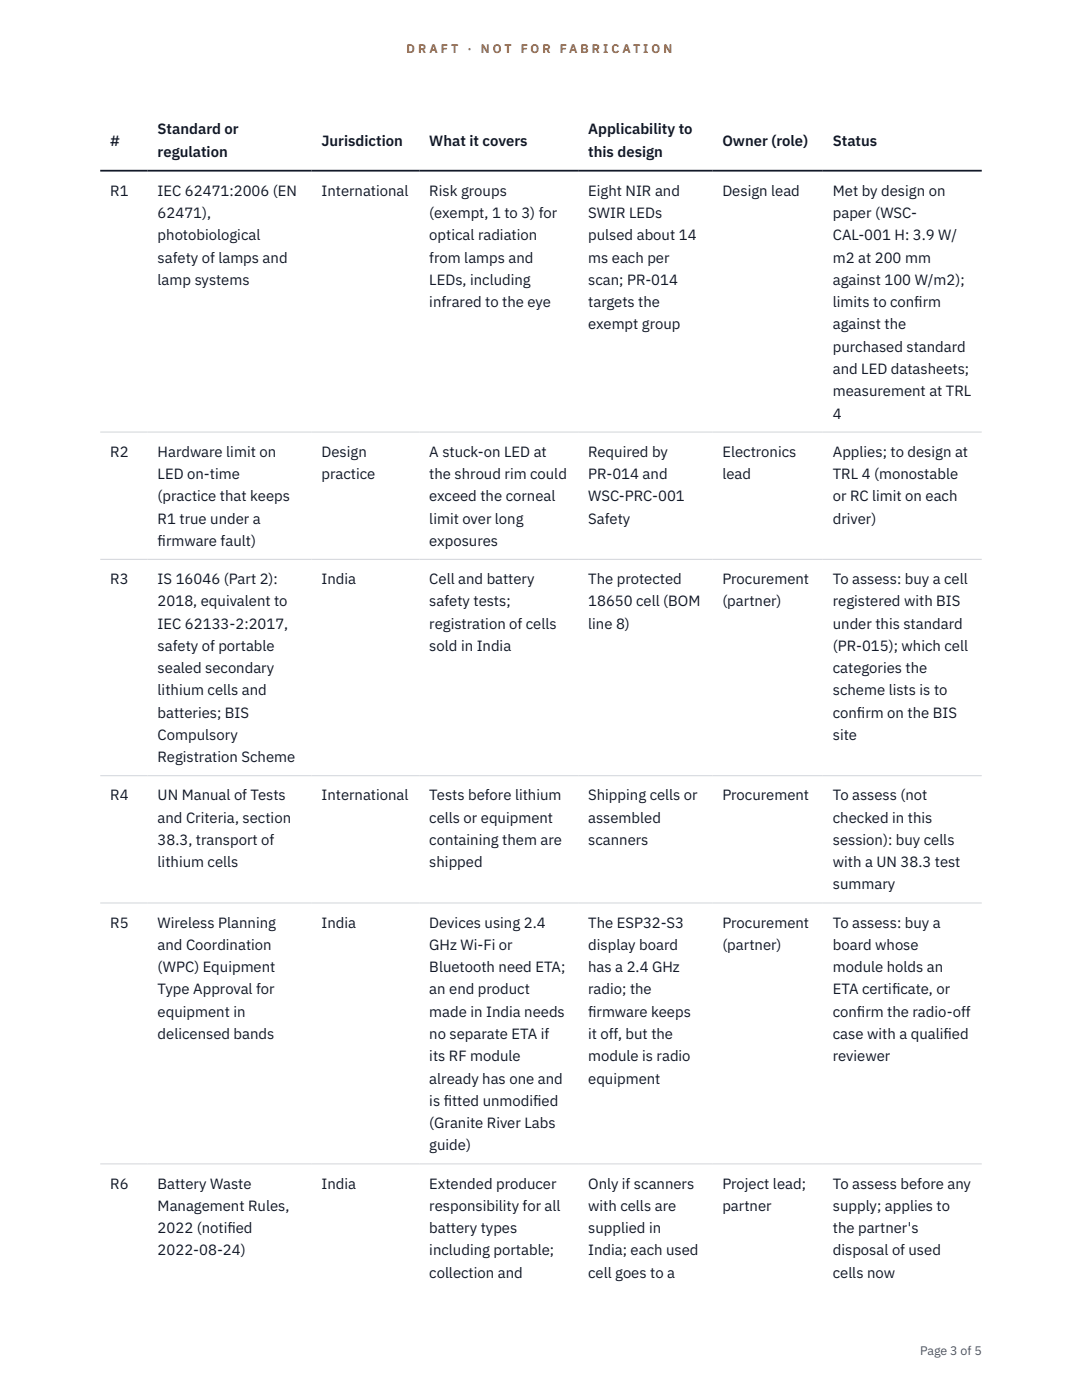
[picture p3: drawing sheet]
<svg xmlns="http://www.w3.org/2000/svg" width="216mm" height="279mm" viewBox="0 0 216 279" stroke-linecap="round" stroke-linejoin="round" font-family="sans-serif">
<defs><g id="words">
<g font-size="3" fill="#111827">
<text x="22" y="29.1">#</text>
<text x="31.5" y="26.8">Standard or</text>
<text x="64.1" y="29.1">Jurisdiction</text>
<text x="85.7" y="29.1">What it covers</text>
<text x="117.4" y="26.8">Applicability to</text>
<text x="144.1" y="29.1">Owner (role)</text>
<text x="166.2" y="29.1">Status</text>
<text x="31.5" y="31.3">regulation</text>
<text x="117.4" y="31.3">this design</text>
<text x="22" y="39.1">R1</text>
<text x="31.5" y="39.1">IEC 62471:2006 (EN</text>
<text x="64.1" y="39.1">International</text>
<text x="85.7" y="39.1">Risk groups</text>
<text x="117.4" y="39.1">Eight NIR and</text>
<text x="144.1" y="39.1">Design lead</text>
<text x="166.2" y="39.1">Met by design on</text>
<text x="31.5" y="43.5">62471),</text>
<text x="31.5" y="48">photobiological</text>
<text x="85.7" y="43.5">(exempt, 1 to 3) for</text>
<text x="85.7" y="48">optical radiation</text>
<text x="117.4" y="43.5">SWIR LEDs</text>
<text x="117.4" y="48">pulsed about 14</text>
<text x="166.2" y="43.5">paper (WSC-</text>
<text x="166.2" y="48">CAL-001 H: 3.9 W/</text>
<text x="31.5" y="52.4">safety of lamps and</text>
<text x="85.7" y="52.4">from lamps and</text>
<text x="117.4" y="52.4">ms each per</text>
<text x="166.2" y="52.4">m2 at 200 mm</text>
<text x="31.5" y="56.9">lamp systems</text>
<text x="85.7" y="56.9">LEDs, including</text>
<text x="117.4" y="56.9">scan; PR-014</text>
<text x="166.2" y="56.9">against 100 W/m2);</text>
<text x="85.7" y="61.3">infrared to the eye</text>
<text x="117.4" y="61.3">targets the</text>
<text x="117.4" y="65.7">exempt group</text>
<text x="166.2" y="61.3">limits to conf</text>
<text x="166.2" y="65.7">against the</text>
<text x="182.4" y="61.3">irm</text>
<text x="166.2" y="70.2">purchased standard</text>
<text x="166.2" y="74.6">and LED datasheets;</text>
<text x="166.2" y="79.1">measurement at TRL</text>
<text x="166.2" y="83.5">4</text>
<text x="22" y="91.1">R2</text>
<text x="31.5" y="91.1">Hardware limit on</text>
<text x="31.5" y="95.6">LED on-time</text>
<text x="64.1" y="91.1">Design</text>
<text x="64.1" y="95.6">practice</text>
<text x="85.7" y="91.1">A stuck-on LED at</text>
<text x="85.7" y="95.6">the shroud rim could</text>
<text x="117.4" y="91.1">Required by</text>
<text x="117.4" y="95.6">PR-014 and</text>
<text x="144.1" y="91.1">Electronics</text>
<text x="144.1" y="95.6">lead</text>
<text x="166.2" y="91.1">Applies; to design at</text>
<text x="166.2" y="95.6">TRL 4 (monostable</text>
<text x="31.5" y="100">(practice that keeps</text>
<text x="85.7" y="100">exceed the corneal</text>
<text x="117.4" y="100">WSC-PRC-001</text>
<text x="166.2" y="100">or RC limit on each</text>
<text x="31.5" y="104.5">R1 true under a</text>
<text x="85.7" y="104.5">limit over long</text>
<text x="117.4" y="104.5">Safety</text>
<text x="166.2" y="104.5">driver)</text>
<text x="31.5" y="108.9">f</text>
<text x="31.5" y="108.9">irmware fault)</text>
<text x="85.7" y="108.9">exposures</text>
<text x="22" y="116.5">R3</text>
<text x="31.5" y="116.5">IS 16046 (Part 2):</text>
<text x="64.1" y="116.5">India</text>
<text x="85.7" y="116.5">Cell and battery</text>
<text x="117.4" y="116.5">The protected</text>
<text x="144.1" y="116.5">Procurement</text>
<text x="166.2" y="116.5">To assess: buy a cell</text>
<text x="31.5" y="121">2018, equivalent to</text>
<text x="31.5" y="125.4">IEC 62133-2:2017,</text>
<text x="85.7" y="121">safety tests;</text>
<text x="85.7" y="125.4">registration of cells</text>
<text x="117.4" y="121">18650 cell (BOM</text>
<text x="117.4" y="125.4">line 8)</text>
<text x="144.1" y="121">(partner)</text>
<text x="166.2" y="121">registered with BIS</text>
<text x="166.2" y="125.4">under this standard</text>
<text x="31.5" y="129.9">safety of portable</text>
<text x="85.7" y="129.9">sold in India</text>
<text x="166.2" y="129.9">(PR-015); which cell</text>
<text x="31.5" y="134.3">sealed secondary</text>
<text x="166.2" y="134.3">categories the</text>
<text x="31.5" y="138.8">lithium cells and</text>
<text x="31.5" y="143.2">batteries; BIS</text>
<text x="166.2" y="138.8">scheme lists is to</text>
<text x="166.2" y="143.2">conf</text>
<text x="171" y="143.2">irm on the BIS</text>
<text x="31.5" y="147.7">Compulsory</text>
<text x="166.2" y="147.7">site</text>
<text x="31.5" y="152.1">Registration Scheme</text>
<text x="22" y="159.7">R4</text>
<text x="31.5" y="159.7">UN Manual of Tests</text>
<text x="64.1" y="159.7">International</text>
<text x="85.7" y="159.7">Tests before lithium</text>
<text x="117.4" y="159.7">Shipping cells or</text>
<text x="144.1" y="159.7">Procurement</text>
<text x="166.2" y="159.7">To assess (not</text>
<text x="31.5" y="164.2">and Criteria, section</text>
<text x="85.7" y="164.2">cells or equipment</text>
<text x="117.4" y="164.2">assembled</text>
<text x="166.2" y="164.2">checked in this</text>
<text x="31.5" y="168.6">38.3, transport of</text>
<text x="31.5" y="173.1">lithium cells</text>
<text x="85.7" y="168.6">containing them are</text>
<text x="85.7" y="173.1">shipped</text>
<text x="117.4" y="168.6">scanners</text>
<text x="166.2" y="168.6">session): buy cells</text>
<text x="166.2" y="173.1">with a UN 38.3 test</text>
<text x="166.2" y="177.5">summary</text>
<text x="22" y="185.1">R5</text>
<text x="31.5" y="185.1">Wireless Planning</text>
<text x="64.1" y="185.1">India</text>
<text x="85.7" y="185.1">Devices using 2.4</text>
<text x="117.4" y="185.1">The ESP32-S3</text>
<text x="144.1" y="185.1">Procurement</text>
<text x="166.2" y="185.1">To assess: buy a</text>
<text x="31.5" y="189.6">and Coordination</text>
<text x="85.7" y="189.6">GHz Wi-Fi or</text>
<text x="117.4" y="189.6">display board</text>
<text x="144.1" y="189.6">(partner)</text>
<text x="166.2" y="189.6">board whose</text>
<text x="31.5" y="194">(WPC) Equipment</text>
<text x="85.7" y="194">Bluetooth need ETA;</text>
<text x="117.4" y="194">has a 2.4 GHz</text>
<text x="166.2" y="194">module holds an</text>
<text x="31.5" y="198.5">Type Approval for</text>
<text x="31.5" y="202.9">equipment in</text>
<text x="85.7" y="198.5">an end product</text>
<text x="85.7" y="202.9">made in India needs</text>
<text x="117.4" y="198.5">radio; the</text>
<text x="117.4" y="202.9">f</text>
<text x="117.4" y="202.9">irmware keeps</text>
<text x="166.2" y="198.5">ETA certif</text>
<text x="166.2" y="202.9">conf</text>
<text x="171" y="202.9">irm the radio-off</text>
<text x="178" y="198.5">icate, or</text>
<text x="31.5" y="207.4">delicensed bands</text>
<text x="85.7" y="207.4">no separate ETA if</text>
<text x="117.4" y="207.4">it off, but the</text>
<text x="166.2" y="207.4">case with a qualif</text>
<text x="188.3" y="207.4">ied</text>
<text x="85.7" y="211.8">its RF module</text>
<text x="117.4" y="211.8">module is radio</text>
<text x="166.2" y="211.8">reviewer</text>
<text x="85.7" y="216.2">already has one and</text>
<text x="85.7" y="220.7">is f</text>
<text x="88.5" y="220.7">itted unmodif</text>
<text x="106.4" y="220.7">ied</text>
<text x="117.4" y="216.2">equipment</text>
<text x="85.7" y="225.1">(Granite River Labs</text>
<text x="85.7" y="229.6">guide)</text>
<text x="22" y="237.2">R6</text>
<text x="31.5" y="237.2">Battery Waste</text>
<text x="64.1" y="237.2">India</text>
<text x="85.7" y="237.2">Extended producer</text>
<text x="117.4" y="237.2">Only if scanners</text>
<text x="144.1" y="237.2">Project lead;</text>
<text x="166.2" y="237.2">To assess before any</text>
<text x="31.5" y="241.6">Management Rules,</text>
<text x="85.7" y="241.6">responsibility for all</text>
<text x="117.4" y="241.6">with cells are</text>
<text x="144.1" y="241.6">partner</text>
<text x="166.2" y="241.6">supply; applies to</text>
<text x="31.5" y="246.1">2022 (notif</text>
<text x="31.5" y="250.5">2022-08-24)</text>
<text x="45.4" y="246.1">ied</text>
<text x="85.7" y="246.1">battery types</text>
<text x="85.7" y="250.5">including portable;</text>
<text x="117.4" y="246.1">supplied in</text>
<text x="117.4" y="250.5">India; each used</text>
<text x="166.2" y="246.1">the partner's</text>
<text x="166.2" y="250.5">disposal of used</text>
<text x="85.7" y="255">collection and</text>
<text x="117.4" y="255">cell goes to a</text>
<text x="166.2" y="255">cells now</text>
</g>
<g font-size="2.5" fill="#b45309">
<text x="81.1" y="10.5">D R A F T</text>
<text x="93.3" y="10.5">·</text>
<text x="95.9" y="10.5">N O T</text>
<text x="103.9" y="10.5">F O R</text>
<text x="111.7" y="10.5">F A B R I C A T I O N</text>
</g>
<text font-size="2.5" fill="#4b5563" x="183.6" y="270.3">Page 3 of 5</text>
</g></defs>
<path d="M20 86.2h175.9M20 111.6h175.9M20 154.8h175.9M20 180.2h175.9M20 232.3h175.9" fill="none" stroke="#d1d5db" stroke-width=".2"/>
<path d="M20 34.1h175.9" fill="none" stroke="#111827" stroke-width=".35"/>
<use href="#words"/>
</svg>
